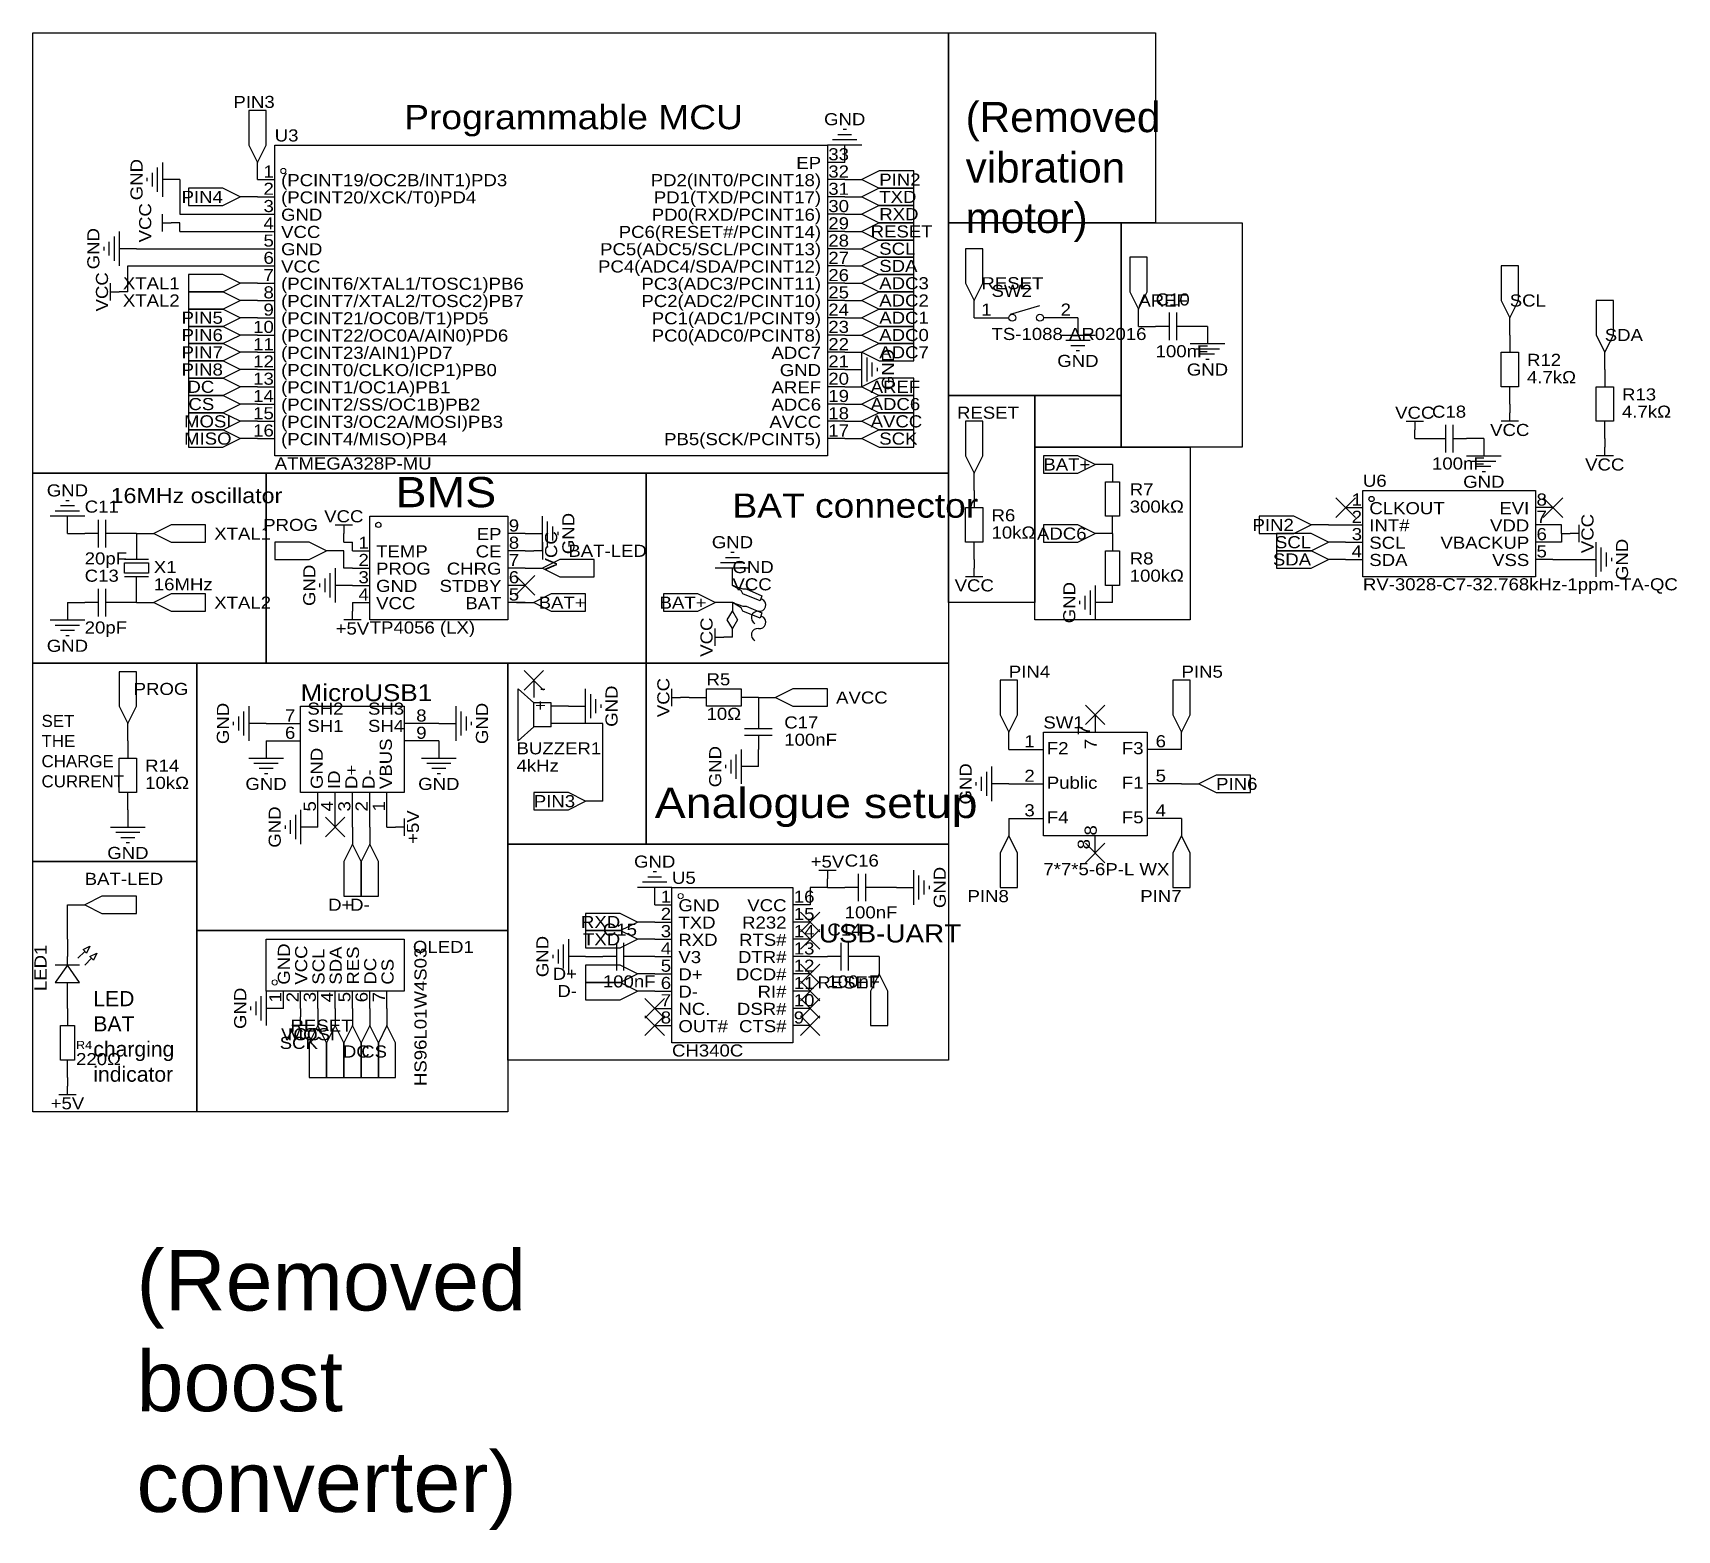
# Model space of a CAD drawing. Header units: millimetres. Extents: x 3 to 244, y -13 to 207.
import ezdxf
from ezdxf.enums import TextEntityAlignment as Align

# ---------------------------------------------------------------- set-up
doc = ezdxf.new("R2010")
doc.units = ezdxf.units.MM
doc.header["$MEASUREMENT"] = 0
doc.styles.get("Standard").update_dxf_attribs({"font": 'arial.ttf'})

msp = doc.modelspace()

# ---------------------------------------------------------------- texts
at = {"color": 1, "true_color": 0x000080, "width": 1.1}
for s, p in [('PIN3', (38.1, 196.85)), ('PIN4', (30.48, 182.88)), ('XTAL1', (24.13, 170.18)), ('RESET', (151.13, 170.18)), ('XTAL2', (24.13, 167.64)), ('PIN5', (30.48, 165.1)), ('PIN6', (30.48, 162.56)), ('PIN7', (30.48, 160.02)), ('PIN8', (30.48, 157.48)), ('DC', (29.21, 154.94)), ('CS', (29.21, 152.4)), ('MOSI', (31.75, 149.86)), ('MISO', (31.75, 147.32)), ('PROG', (44.45, 134.62)), ('PIN2', (187.96, 134.62)), ('ADC6', (157.48, 133.35)), ('SCL', (190.5, 132.08)), ('SDA', (190.5, 129.54)), ('BAT+', (83.82, 123.19)), ('BAT+', (101.6, 123.19)), ('PROG', (25.4, 110.49)), ('PIN8', (146.05, 80.01)), ('PIN7', (171.45, 80.01)), ('D+', (49.53, 78.74)), ('D-', (52.07, 78.74)), ('RXD', (88.9, 76.2)), ('TXD', (88.9, 73.66)), ('D+', (82.55, 68.58)), ('RESET', (127, 67.31)), ('D-', (82.55, 66.04)), ('MOSI', (46.99, 59.69)), ('RESET', (49.53, 60.96)), ('SCK', (44.45, 58.42)), ('DC', (52.07, 57.15)), ('CS', (54.61, 57.15))]:
    msp.add_text(s, height=1.778, dxfattribs=at).set_placement(p, align=Align.MIDDLE_RIGHT)
at = {"color": 1, "true_color": 0x000000, "width": 1.1}
for s, height, p in [('Programmable MCU', 3.556, (57.15, 191.77)), ('33', 1.778, (119.51, 187.73)), ('(PCINT19/OC2B/INT1)PD3', 1.778, (39.04, 183.92)), ('32', 1.778, (119.51, 185.19)), ('(PCINT20/XCK/T0)PD4', 1.778, (39.04, 181.38)), ('31', 1.778, (119.51, 182.65)), ('30', 1.778, (119.51, 180.11)), ('GND', 1.778, (39.04, 178.84)), ('29', 1.778, (119.51, 177.57)), ('VCC', 1.778, (39.04, 176.3)), ('28', 1.778, (119.51, 175.03)), ('GND', 1.778, (39.04, 173.76)), ('27', 1.778, (119.51, 172.49)), ('VCC', 1.778, (39.04, 171.22)), ('26', 1.778, (119.51, 169.95)), ('(PCINT6/XTAL1/TOSC1)PB6', 1.778, (39.04, 168.68)), ('25', 1.778, (119.51, 167.41)), ('(PCINT7/XTAL2/TOSC2)PB7', 1.778, (39.04, 166.14)), ('24', 1.778, (119.51, 164.87)), ('2', 1.78, (153.67, 164.87)), ('(PCINT21/OC0B/T1)PD5', 1.778, (39.04, 163.6)), ('23', 1.778, (119.51, 162.33)), ('(PCINT22/OC0A/AIN0)PD6', 1.778, (39.04, 161.06)), ('22', 1.778, (119.51, 159.79)), ('(PCINT23/AIN1)PD7', 1.778, (39.04, 158.52)), ('21', 1.778, (119.51, 157.25)), ('(PCINT0/CLKO/ICP1)PB0', 1.778, (39.04, 155.98)), ('(PCINT1/OC1A)PB1', 1.778, (39.04, 153.44)), ('20', 1.778, (119.51, 154.71)), ('(PCINT2/SS/OC1B)PB2', 1.778, (39.04, 150.9)), ('19', 1.778, (119.51, 152.17)), ('(PCINT3/OC2A/MOSI)PB3', 1.778, (39.04, 148.36)), ('18', 1.778, (119.51, 149.63)), ('(PCINT4/MISO)PB4', 1.778, (39.04, 145.82)), ('17', 1.778, (119.51, 147.09)), ('16MHz oscillator', 2.2225, (13.97, 137.16)), ('BAT connector', 3.556, (105.41, 134.62)), ('CLKOUT', 1.778, (199.06, 135.66)), ('8', 1.78, (223.65, 136.93)), ('9', 1.78, (72.52, 133.12)), ('INT#', 1.778, (199.06, 133.12)), ('7', 1.78, (223.65, 134.39)), ('6', 1.78, (223.65, 131.85)), ('TEMP', 1.778, (53.01, 129.31)), ('8', 1.78, (72.52, 130.58)), ('SCL', 1.778, (199.06, 130.58)), ('5', 1.78, (223.65, 129.31)), ('PROG', 1.778, (53.01, 126.77)), ('7', 1.78, (72.52, 128.04)), ('SDA', 1.778, (199.06, 128.04)), ('GND', 1.778, (53.01, 124.23)), ('6', 1.78, (72.52, 125.5)), ('VCC', 1.778, (53.01, 121.69)), ('5', 1.78, (72.52, 122.96)), ('SH2', 1.778, (42.9, 106.17)), ('8', 1.78, (58.91, 105.16)), ('SH1', 1.778, (42.9, 103.63)), ('9', 1.78, (58.91, 102.62)), ('F2', 1.778, (151.64, 100.35)), ('6', 1.78, (167.64, 101.37)), ('Public', 1.778, (151.64, 95.27)), ('5', 1.78, (167.64, 96.29)), ('Analogue setup', 4.445, (93.98, 90.17)), ('F4', 1.778, (151.64, 90.19)), ('4', 1.78, (167.64, 91.21)), ('16', 1.778, (114.43, 78.51)), ('GND', 1.778, (97.46, 77.24)), ('15', 1.778, (114.43, 75.97)), ('TXD', 1.778, (97.46, 74.7)), ('14', 1.778, (114.43, 73.43)), ('USB-UART', 2.667, (118.11, 72.39)), ('RXD', 1.778, (97.46, 72.16)), ('13', 1.778, (114.43, 70.89)), ('V3', 1.778, (97.46, 69.62)), ('12', 1.778, (114.43, 68.35)), ('D+', 1.778, (97.46, 67.08)), ('11', 1.778, (114.43, 65.81)), ('D-', 1.778, (97.46, 64.54)), ('10', 1.778, (114.43, 63.27)), ('NC.', 1.778, (97.46, 62)), ('9', 1.78, (114.43, 60.73)), ('OUT#', 1.778, (97.46, 59.46))]:
    msp.add_text(s, height=height, dxfattribs=at).set_placement(p, align=Align.BOTTOM_LEFT)
at = {"color": 1, "true_color": 0x000080, "width": 1.1}
for s, p in [('GND', (121.92, 194.31)), ('GND', (156.21, 158.75)), ('GND', (175.26, 157.48)), ('VCC', (205.74, 151.13)), ('VCC', (219.71, 148.59)), ('VCC', (233.68, 143.51)), ('GND', (7.62, 139.7)), ('GND', (215.9, 140.97)), ('VCC', (48.26, 135.89)), ('GND', (105.41, 132.08)), ('VCC', (140.97, 125.73)), ('+5V', (49.53, 119.38)), ('GND', (7.62, 116.84)), ('GND', (36.83, 96.52)), ('GND', (62.23, 96.52)), ('GND', (16.51, 86.36)), ('GND', (93.98, 85.09)), ('+5V', (119.38, 85.09)), ('VCC', (41.91, 59.69)), ('+5V', (7.62, 49.53))]:
    msp.add_text(s, height=1.778, dxfattribs=at).set_placement(p, align=Align.MIDDLE_CENTER)
for s, height, p in [('U3', 1.778, (38.1, 190.5)), ('SW2', 1.778, (143.51, 167.64)), ('C10', 1.778, (167.64, 166.37)), ('R12', 1.778, (222.25, 157.48)), ('R13', 1.778, (236.22, 152.4)), ('C18', 1.778, (208.28, 149.86)), ('BMS', 4.445, (55.88, 135.89)), ('U6', 1.778, (198.12, 139.7)), ('C11', 1.778, (10.16, 135.89)), ('R6', 1.778, (143.51, 134.62)), ('X1', 1.778, (20.32, 127)), ('C13', 1.778, (10.16, 125.73)), ('MicroUSB1', 2.489, (41.91, 107.95)), ('R5', 1.778, (101.6, 110.49)), ('C17', 1.778, (113.03, 104.14)), ('SW1', 1.778, (151.13, 104.14)), ('BUZZER1', 1.778, (73.66, 100.33)), ('R14', 1.778, (19.05, 97.79)), ('C16', 1.778, (121.92, 83.82)), ('U5', 1.778, (96.52, 81.28)), ('C15', 1.778, (86.36, 73.66)), ('C14', 1.778, (119.38, 73.66)), ('OLED1', 1.778, (58.42, 71.12)), ('R4', 1.2, (8.89, 57.15))]:
    msp.add_text(s, height=height, dxfattribs=at).set_placement(p, align=Align.BOTTOM_LEFT)
at = {"color": 1, "true_color": 0x000000, "width": 1.1}
for s, height, p in [('EP', 1.778, (118.44, 186.46)), ('1', 1.78, (37.97, 185.19)), ('PD2(INT0/PCINT18)', 1.778, (118.44, 183.92)), ('2', 1.78, (37.97, 182.65)), ('PD1(TXD/PCINT17)', 1.778, (118.44, 181.38)), ('3', 1.78, (37.97, 180.11)), ('4', 1.78, (37.97, 177.57)), ('PD0(RXD/PCINT16)', 1.778, (118.44, 178.84)), ('5', 1.78, (37.97, 175.03)), ('PC6(RESET#/PCINT14)', 1.778, (118.44, 176.3)), ('6', 1.78, (37.97, 172.49)), ('PC5(ADC5/SCL/PCINT13)', 1.778, (118.44, 173.76)), ('7', 1.78, (37.97, 169.95)), ('PC4(ADC4/SDA/PCINT12)', 1.778, (118.44, 171.22)), ('8', 1.78, (37.97, 167.41)), ('PC3(ADC3/PCINT11)', 1.778, (118.44, 168.68)), ('9', 1.78, (37.97, 164.87)), ('PC2(ADC2/PCINT10)', 1.778, (118.44, 166.14)), ('1', 1.78, (143.51, 164.87)), ('10', 1.778, (37.97, 162.33)), ('PC1(ADC1/PCINT9)', 1.778, (118.44, 163.6)), ('11', 1.778, (37.97, 159.79)), ('PC0(ADC0/PCINT8)', 1.778, (118.44, 161.06)), ('12', 1.778, (37.97, 157.25)), ('ADC7', 1.778, (118.44, 158.52)), ('GND', 1.778, (118.44, 155.98)), ('13', 1.778, (37.97, 154.71)), ('AREF', 1.778, (118.44, 153.44)), ('14', 1.778, (37.97, 152.17)), ('ADC6', 1.778, (118.44, 150.9)), ('15', 1.778, (37.97, 149.63)), ('AVCC', 1.778, (118.44, 148.36)), ('16', 1.778, (37.97, 147.09)), ('PB5(SCK/PCINT5)', 1.778, (118.44, 145.82)), ('1', 1.78, (197.99, 136.93)), ('EVI', 1.778, (222.58, 135.66)), ('2', 1.78, (197.99, 134.39)), ('VDD', 1.778, (222.58, 133.12)), ('EP', 1.778, (71.45, 131.85)), ('3', 1.78, (197.99, 131.85)), ('1', 1.78, (51.94, 130.58)), ('CE', 1.778, (71.45, 129.31)), ('4', 1.78, (197.99, 129.31)), ('VBACKUP', 1.778, (222.58, 130.58)), ('2', 1.78, (51.94, 128.04)), ('CHRG', 1.778, (71.45, 126.77)), ('VSS', 1.778, (222.58, 128.04)), ('3', 1.78, (51.94, 125.5)), ('STDBY', 1.778, (71.45, 124.23)), ('4', 1.78, (51.94, 122.96)), ('BAT', 1.778, (71.45, 121.69)), ('-', 1.78, (77.98, 109.2)), ('7', 1.78, (41.13, 105.16)), ('SH3', 1.778, (57.13, 106.17)), ('+', 1.78, (77.98, 106.66)), ('6', 1.78, (41.13, 102.62)), ('SH4', 1.778, (57.13, 103.63)), ('1', 1.78, (149.86, 101.37)), ('F3', 1.778, (165.86, 100.35)), ('2', 1.78, (149.86, 96.29)), ('F1', 1.778, (165.86, 95.27)), ('3', 1.78, (149.86, 91.21)), ('F5', 1.778, (165.86, 90.19)), ('1', 1.78, (96.39, 78.51)), ('2', 1.78, (96.39, 75.97)), ('VCC', 1.778, (113.36, 77.24)), ('3', 1.78, (96.39, 73.43)), ('R232', 1.778, (113.36, 74.7)), ('4', 1.78, (96.39, 70.89)), ('RTS#', 1.778, (113.36, 72.16)), ('5', 1.78, (96.39, 68.35)), ('DTR#', 1.778, (113.36, 69.62)), ('6', 1.78, (96.39, 65.81)), ('DCD#', 1.778, (113.36, 67.08)), ('7', 1.78, (96.39, 63.27)), ('RI#', 1.778, (113.36, 64.54)), ('8', 1.78, (96.39, 60.73)), ('DSR#', 1.778, (113.36, 62)), ('CTS#', 1.778, (113.36, 59.46))]:
    msp.add_text(s, height=height, dxfattribs=at).set_placement(p, align=Align.BOTTOM_RIGHT)
at = {"color": 1, "true_color": 0x000080, "width": 1.1}
for s, p in [('GND', (17.78, 185.42)), ('VCC', (19.05, 179.07)), ('GND', (11.43, 175.26)), ('VCC', (12.7, 168.91)), ('GND', (128.27, 157.48)), ('GND', (81.28, 133.35)), ('VCC', (231.14, 133.35)), ('VCC', (78.74, 130.81)), ('GND', (236.22, 129.54)), ('GND', (43.18, 125.73)), ('GND', (154.94, 123.19)), ('VCC', (101.6, 118.11)), ('VCC', (95.25, 109.22)), ('GND', (87.63, 107.95)), ('GND', (30.48, 105.41)), ('GND', (68.58, 105.41)), ('GND', (102.87, 99.06)), ('GND', (139.7, 96.52)), ('GND', (38.1, 90.17)), ('+5V', (58.42, 90.17)), ('GND', (135.89, 81.28)), ('GND', (77.47, 71.12)), ('GND', (33.02, 63.5))]:
    msp.add_text(s, height=1.778, rotation=90, dxfattribs=at).set_placement(p, align=Align.MIDDLE_CENTER)
for s, p in [('PIN2', (127, 185.42)), ('TXD', (127, 182.88)), ('RXD', (127, 180.34)), ('RESET', (125.73, 177.8)), ('SCL', (127, 175.26)), ('SDA', (127, 172.72)), ('ADC3', (127, 170.18)), ('ADC2', (127, 167.64)), ('AREF', (165.1, 167.64)), ('SCL', (219.71, 167.64)), ('ADC1', (127, 165.1)), ('ADC0', (127, 162.56)), ('SDA', (233.68, 162.56)), ('ADC7', (127, 160.02)), ('AREF', (125.73, 154.94)), ('ADC6', (125.73, 152.4)), ('AVCC', (125.73, 149.86)), ('RESET', (138.43, 151.13)), ('SCK', (127, 147.32)), ('BAT+', (151.13, 143.51)), ('XTAL1', (29.21, 133.35)), ('BAT-LED', (81.28, 130.81)), ('XTAL2', (29.21, 123.19)), ('PIN4', (146.05, 113.03)), ('PIN5', (171.45, 113.03)), ('AVCC', (120.65, 109.22)), ('PIN6', (176.53, 96.52)), ('PIN3', (76.2, 93.98)), ('BAT-LED', (10.16, 82.55))]:
    msp.add_text(s, height=1.778, dxfattribs=at).set_placement(p, align=Align.MIDDLE_LEFT)
at = {"color": 1, "true_color": 0x0000ff, "width": 1.1}
for s, p in [('TS-1088-AR02016', (143.51, 161.29)), ('100nF', (167.64, 158.75)), ('4.7kΩ', (222.25, 154.94)), ('4.7kΩ', (236.22, 149.86)), ('ATMEGA328P-MU', (38.1, 142.24)), ('100nF', (208.28, 142.24)), ('R7', (163.83, 138.43)), ('300kΩ', (163.83, 135.89)), ('10kΩ', (143.51, 132.08)), ('20pF', (10.16, 128.27)), ('R8', (163.83, 128.27)), ('GND', (105.41, 127)), ('16MHz', (20.32, 124.46)), ('VCC', (105.41, 124.46)), ('100kΩ', (163.83, 125.73)), ('RV-3028-C7-32.768kHz-1ppm-TA-QC', (198.12, 124.46)), ('20pF', (10.16, 118.11)), ('TP4056 (LX)', (52.07, 118.11)), ('10Ω', (101.6, 105.41)), ('100nF', (113.03, 101.6)), ('4kHz', (73.66, 97.79)), ('10kΩ', (19.05, 95.25)), ('7*7*5-6P-L WX', (151.13, 82.55)), ('100nF', (121.92, 76.2)), ('100nF', (86.36, 66.04)), ('100nF', (119.38, 66.04)), ('CH340C', (96.52, 55.88)), ('220Ω', (8.89, 54.61))]:
    msp.add_text(s, height=1.778, dxfattribs=at).set_placement(p, align=Align.BOTTOM_LEFT)
at = {"color": 1, "true_color": 0x000000, "width": 1.1}
for s, height, p in [('7', 1.78, (158.5, 103.65)), ('GND', 1.778, (45.7, 95.76)), ('VBUS', 1.778, (55.86, 95.76)), ('D+', 1.778, (50.78, 95.76)), ('ID', 1.778, (48.24, 95.76)), ('D-', 1.778, (53.32, 95.76)), ('8', 1.78, (159.51, 88.92)), ('GND', 1.778, (40.87, 66.98)), ('VCC', 1.778, (43.41, 66.98)), ('SDA', 1.778, (48.49, 66.98)), ('SCL', 1.778, (45.95, 66.98)), ('RES', 1.778, (51.03, 66.98)), ('DC', 1.778, (53.57, 66.98)), ('CS', 1.778, (56.11, 66.98))]:
    msp.add_text(s, height=height, rotation=90, dxfattribs=at).set_placement(p, align=Align.BOTTOM_LEFT)
for s, p in [('7', (159.51, 103.15)), ('5', (44.68, 93.98)), ('4', (47.22, 93.98)), ('3', (49.76, 93.98)), ('2', (52.3, 93.98)), ('1', (54.84, 93.98)), ('8', (158.5, 88.41)), ('1', (39.6, 65.91)), ('2', (42.14, 65.91)), ('3', (44.68, 65.91)), ('4', (47.22, 65.91)), ('5', (49.76, 65.91)), ('6', (52.3, 65.91)), ('7', (54.84, 65.91))]:
    msp.add_text(s, height=1.78, rotation=90, dxfattribs=at).set_placement(p, align=Align.BOTTOM_RIGHT)
at = {"color": 1, "true_color": 0x000080, "width": 1.1}
msp.add_text('LED1', height=1.778, rotation=90, dxfattribs=at).set_placement((5.08, 66.04), align=Align.BOTTOM_LEFT)
at = {"color": 1, "true_color": 0x0000ff, "width": 1.1}
msp.add_text('HS96L01W4S03', height=1.778, rotation=90, dxfattribs=at).set_placement((60.96, 52.07), align=Align.BOTTOM_LEFT)
at = {"width": 1.1, "attachment_point": 1}
for s, insert, char_height in [('(Removed\\Pvibration\\Pmotor)', (139.7, 196.85), 4.445), ('SET THE\\PCHARGE\\PCURRENT', (3.81, 106.68), 1.778), ('LED BAT\\Pcharging\\Pindicator', (11.43, 66.04), 2.222), ('(Removed boost \\Pconverter)', (17.78, 27.94), 8.89)]:
    msp.add_mtext(s, dxfattribs=dict(at, insert=insert, char_height=char_height))

# ---------------------------------------------------------------- linework, layer by layer
at = {"color": 1, "true_color": 0x000000}
for points in [[(2.54, 207.01), (137.16, 207.01), (137.16, 142.24), (2.54, 142.24)], [(137.16, 207.01), (167.64, 207.01), (167.64, 179.07), (137.16, 179.07)], [(137.16, 179.07), (162.56, 179.07), (162.56, 153.67), (137.16, 153.67)], [(162.56, 179.07), (180.34, 179.07), (180.34, 146.05), (162.56, 146.05)], [(137.16, 153.67), (149.86, 153.67), (149.86, 123.19), (137.16, 123.19)], [(149.86, 153.67), (162.56, 153.67), (162.56, 146.05), (149.86, 146.05)], [(149.86, 146.05), (172.72, 146.05), (172.72, 120.65), (149.86, 120.65)], [(2.54, 142.24), (36.83, 142.24), (36.83, 114.3), (2.54, 114.3)], [(36.83, 142.24), (92.71, 142.24), (92.71, 114.3), (36.83, 114.3)], [(92.71, 142.24), (137.16, 142.24), (137.16, 114.3), (92.71, 114.3)], [(105.41, 121.92), (106.17, 120.65), (105.41, 119.38), (104.65, 120.65)], [(2.54, 114.3), (26.67, 114.3), (26.67, 85.09), (2.54, 85.09)], [(26.67, 114.3), (72.39, 114.3), (72.39, 74.93), (26.67, 74.93)], [(72.39, 114.3), (92.71, 114.3), (92.71, 87.63), (72.39, 87.63)], [(92.71, 114.3), (137.16, 114.3), (137.16, 87.63), (92.71, 87.63)], [(72.39, 87.63), (137.16, 87.63), (137.16, 55.88), (72.39, 55.88)], [(2.54, 85.09), (26.67, 85.09), (26.67, 48.26), (2.54, 48.26)], [(26.67, 74.93), (72.39, 74.93), (72.39, 48.26), (26.67, 48.26)]]:
    msp.add_lwpolyline(points, close=True, dxfattribs=at)
at = {"color": 1, "true_color": 0xa00000}
for points in [[(35.56, 187.96), (36.83, 190.5), (36.83, 195.58), (34.29, 195.58), (34.29, 190.5)], [(38.1, 190.5), (119.38, 190.5), (119.38, 144.78), (38.1, 144.78)], [(124.46, 185.42), (127, 184.15), (132.08, 184.15), (132.08, 186.69), (127, 186.69)], [(33.02, 182.88), (30.48, 184.15), (25.4, 184.15), (25.4, 181.61), (30.48, 181.61)], [(124.46, 182.88), (127, 181.61), (132.08, 181.61), (132.08, 184.15), (127, 184.15)], [(124.46, 180.34), (127, 179.07), (132.08, 179.07), (132.08, 181.61), (127, 181.61)], [(124.46, 177.8), (127, 176.53), (132.08, 176.53), (132.08, 179.07), (127, 179.07)], [(124.46, 175.26), (127, 173.99), (132.08, 173.99), (132.08, 176.53), (127, 176.53)], [(140.97, 167.64), (142.24, 170.18), (142.24, 175.26), (139.7, 175.26), (139.7, 170.18)], [(124.46, 172.72), (127, 171.45), (132.08, 171.45), (132.08, 173.99), (127, 173.99)], [(165.1, 166.37), (166.37, 168.91), (166.37, 173.99), (163.83, 173.99), (163.83, 168.91)], [(219.71, 165.1), (220.98, 167.64), (220.98, 172.72), (218.44, 172.72), (218.44, 167.64)], [(33.02, 170.18), (30.48, 171.45), (25.4, 171.45), (25.4, 168.91), (30.48, 168.91)], [(124.46, 170.18), (127, 168.91), (132.08, 168.91), (132.08, 171.45), (127, 171.45)], [(33.02, 167.64), (30.48, 168.91), (25.4, 168.91), (25.4, 166.37), (30.48, 166.37)], [(124.46, 167.64), (127, 166.37), (132.08, 166.37), (132.08, 168.91), (127, 168.91)], [(233.68, 160.02), (234.95, 162.56), (234.95, 167.64), (232.41, 167.64), (232.41, 162.56)], [(33.02, 165.1), (30.48, 166.37), (25.4, 166.37), (25.4, 163.83), (30.48, 163.83)], [(124.46, 165.1), (127, 163.83), (132.08, 163.83), (132.08, 166.37), (127, 166.37)], [(33.02, 162.56), (30.48, 163.83), (25.4, 163.83), (25.4, 161.29), (30.48, 161.29)], [(124.46, 162.56), (127, 161.29), (132.08, 161.29), (132.08, 163.83), (127, 163.83)], [(33.02, 160.02), (30.48, 161.29), (25.4, 161.29), (25.4, 158.75), (30.48, 158.75)], [(124.46, 160.02), (127, 158.75), (132.08, 158.75), (132.08, 161.29), (127, 161.29)], [(218.44, 154.94), (218.44, 160.02), (220.98, 160.02), (220.98, 154.94)], [(33.02, 157.48), (30.48, 158.75), (25.4, 158.75), (25.4, 156.21), (30.48, 156.21)], [(33.02, 154.94), (30.48, 156.21), (25.4, 156.21), (25.4, 153.67), (30.48, 153.67)], [(124.46, 154.94), (127, 153.67), (132.08, 153.67), (132.08, 156.21), (127, 156.21)], [(232.41, 149.86), (232.41, 154.94), (234.95, 154.94), (234.95, 149.86)], [(33.02, 152.4), (30.48, 153.67), (25.4, 153.67), (25.4, 151.13), (30.48, 151.13)], [(124.46, 152.4), (127, 151.13), (132.08, 151.13), (132.08, 153.67), (127, 153.67)], [(33.02, 149.86), (30.48, 151.13), (25.4, 151.13), (25.4, 148.59), (30.48, 148.59)], [(124.46, 149.86), (127, 148.59), (132.08, 148.59), (132.08, 151.13), (127, 151.13)], [(33.02, 147.32), (30.48, 148.59), (25.4, 148.59), (25.4, 146.05), (30.48, 146.05)], [(124.46, 147.32), (127, 146.05), (132.08, 146.05), (132.08, 148.59), (127, 148.59)], [(140.97, 142.24), (142.24, 144.78), (142.24, 149.86), (139.7, 149.86), (139.7, 144.78)], [(158.75, 143.51), (156.21, 144.78), (151.13, 144.78), (151.13, 142.24), (156.21, 142.24)], [(160.27, 135.89), (160.27, 140.97), (162.31, 140.97), (162.31, 135.89)], [(198.12, 139.7), (223.52, 139.7), (223.52, 127), (198.12, 127)], [(52.07, 135.89), (72.39, 135.89), (72.39, 120.65), (52.07, 120.65)], [(139.7, 132.08), (139.7, 137.16), (142.24, 137.16), (142.24, 132.08)], [(190.5, 134.62), (187.96, 135.89), (182.88, 135.89), (182.88, 133.35), (187.96, 133.35)], [(20.32, 133.35), (22.86, 132.08), (27.94, 132.08), (27.94, 134.62), (22.86, 134.62)], [(158.75, 133.35), (156.21, 134.62), (151.13, 134.62), (151.13, 132.08), (156.21, 132.08)], [(193.04, 132.08), (190.5, 133.35), (185.42, 133.35), (185.42, 130.81), (190.5, 130.81)], [(45.72, 130.81), (43.18, 132.08), (38.1, 132.08), (38.1, 129.54), (43.18, 129.54)], [(160.27, 125.73), (160.27, 130.81), (162.31, 130.81), (162.31, 125.73)], [(193.04, 129.54), (190.5, 130.81), (185.42, 130.81), (185.42, 128.27), (190.5, 128.27)], [(16, 129.03), (19.56, 129.03), (19.56, 127.51), (16, 127.51)], [(77.47, 128.27), (80.01, 127), (85.09, 127), (85.09, 129.54), (80.01, 129.54)], [(105.41, 125.73), (106.93, 125.22), (107.44, 125.22), (109.73, 124.21), (109.47, 123.44), (106.93, 124.46), (106.68, 124.97)], [(20.32, 123.19), (22.86, 121.92), (27.94, 121.92), (27.94, 124.46), (22.86, 124.46)], [(76.2, 123.19), (78.74, 121.92), (83.82, 121.92), (83.82, 124.46), (78.74, 124.46)], [(102.87, 123.19), (100.33, 124.46), (95.25, 124.46), (95.25, 121.92), (100.33, 121.92)], [(105.41, 123.19), (106.93, 122.68), (107.44, 122.68), (109.73, 121.67), (109.47, 120.9), (106.93, 121.92), (106.68, 122.43)], [(16.51, 105.41), (17.78, 107.95), (17.78, 113.03), (15.24, 113.03), (15.24, 107.95)], [(146.05, 104.14), (147.32, 106.68), (147.32, 111.76), (144.78, 111.76), (144.78, 106.68)], [(171.45, 104.14), (172.72, 106.68), (172.72, 111.76), (170.18, 111.76), (170.18, 106.68)], [(101.6, 110.49), (106.68, 110.49), (106.68, 107.95), (101.6, 107.95)], [(111.76, 109.22), (114.3, 107.95), (119.38, 107.95), (119.38, 110.49), (114.3, 110.49)], [(41.91, 95.25), (41.91, 107.95), (57.15, 107.95), (57.15, 95.25)], [(151.13, 104.14), (166.37, 104.14), (166.37, 88.9), (151.13, 88.9)], [(15.24, 95.25), (15.24, 100.33), (17.78, 100.33), (17.78, 95.25)], [(173.99, 96.52), (176.53, 95.25), (181.61, 95.25), (181.61, 97.79), (176.53, 97.79)], [(83.82, 93.98), (81.28, 95.25), (76.2, 95.25), (76.2, 92.71), (81.28, 92.71)], [(49.53, 87.63), (48.26, 85.09), (48.26, 80.01), (50.8, 80.01), (50.8, 85.09)], [(52.07, 87.63), (50.8, 85.09), (50.8, 80.01), (53.34, 80.01), (53.34, 85.09)], [(146.05, 88.9), (144.78, 86.36), (144.78, 81.28), (147.32, 81.28), (147.32, 86.36)], [(171.45, 88.9), (170.18, 86.36), (170.18, 81.28), (172.72, 81.28), (172.72, 86.36)], [(10.16, 78.74), (12.7, 77.47), (17.78, 77.47), (17.78, 80.01), (12.7, 80.01)], [(96.52, 81.28), (114.3, 81.28), (114.3, 58.42), (96.52, 58.42)], [(91.44, 76.2), (88.9, 77.47), (83.82, 77.47), (83.82, 74.93), (88.9, 74.93)], [(10.92, 72.64), (10.41, 71.63), (9.91, 72.14)], [(36.83, 66.04), (36.83, 73.66), (57.15, 73.66), (57.15, 66.04)], [(91.44, 73.66), (88.9, 74.93), (83.82, 74.93), (83.82, 72.39), (88.9, 72.39)], [(11.94, 71.63), (11.43, 70.61), (10.92, 71.12)], [(9.4, 67.31), (7.62, 69.85), (5.84, 67.31)], [(91.44, 68.58), (88.9, 69.85), (83.82, 69.85), (83.82, 67.31), (88.9, 67.31)], [(127, 68.58), (125.73, 66.04), (125.73, 60.96), (128.27, 60.96), (128.27, 66.04)], [(91.44, 66.04), (88.9, 67.31), (83.82, 67.31), (83.82, 64.77), (88.9, 64.77)], [(6.6, 55.88), (6.6, 60.96), (8.64, 60.96), (8.64, 55.88)], [(44.45, 60.96), (43.18, 58.42), (43.18, 53.34), (45.72, 53.34), (45.72, 58.42)], [(46.99, 60.96), (45.72, 58.42), (45.72, 53.34), (48.26, 53.34), (48.26, 58.42)], [(49.53, 60.96), (48.26, 58.42), (48.26, 53.34), (50.8, 53.34), (50.8, 58.42)], [(52.07, 60.96), (50.8, 58.42), (50.8, 53.34), (53.34, 53.34), (53.34, 58.42)], [(54.61, 60.96), (53.34, 58.42), (53.34, 53.34), (55.88, 53.34), (55.88, 58.42)]]:
    msp.add_lwpolyline(points, close=True, dxfattribs=at)
for points in [[(123.7, 191.26), (120.14, 191.26)], [(122.94, 192.02), (120.9, 192.02)], [(122.17, 192.79), (121.67, 192.79)], [(124.46, 190.5), (119.38, 190.5)], [(20.07, 186.44), (20.07, 184.4)], [(20.83, 187.2), (20.83, 183.64)], [(21.59, 187.96), (21.59, 182.88)], [(19.3, 185.67), (19.3, 185.17)], [(21.59, 177.8), (21.59, 180.34)], [(21.59, 179.07), (22.86, 179.07)], [(14.48, 177.04), (14.48, 173.48)], [(15.24, 177.8), (15.24, 172.72)], [(12.95, 175.51), (12.95, 175.01)], [(13.72, 176.28), (13.72, 174.24)], [(13.97, 167.64), (13.97, 170.18)], [(13.97, 168.91), (15.24, 168.91)], [(146.3, 165.61), (150.62, 166.88)], [(143.51, 165.1), (146.05, 165.1)], [(153.67, 165.1), (151.13, 165.1)], [(169.67, 161.8), (169.67, 165.86)], [(170.69, 165.86), (170.69, 161.8)], [(153.67, 162.56), (158.75, 162.56)], [(169.67, 163.83), (167.64, 163.83)], [(172.72, 163.83), (170.69, 163.83)], [(124.46, 154.94), (124.46, 160.02)], [(154.43, 161.8), (157.99, 161.8)], [(155.19, 161.04), (157.23, 161.04)], [(155.96, 160.27), (156.46, 160.27)], [(172.72, 161.29), (177.8, 161.29)], [(173.48, 160.53), (177.04, 160.53)], [(174.24, 159.77), (176.28, 159.77)], [(125.22, 155.7), (125.22, 159.26)], [(125.98, 156.46), (125.98, 158.5)], [(126.75, 157.23), (126.75, 157.73)], [(175.01, 159), (175.51, 159)], [(219.71, 149.86), (219.71, 151.13)], [(204.47, 149.86), (207.01, 149.86)], [(205.74, 149.86), (205.74, 148.59)], [(210.31, 145.29), (210.31, 149.35)], [(211.33, 149.35), (211.33, 145.29)], [(220.98, 149.86), (218.44, 149.86)], [(208.28, 147.32), (210.31, 147.32)], [(211.33, 147.32), (213.36, 147.32)], [(233.68, 144.78), (233.68, 146.05)], [(213.36, 144.78), (218.44, 144.78)], [(214.12, 144.02), (217.68, 144.02)], [(214.88, 143.26), (216.92, 143.26)], [(234.95, 144.78), (232.41, 144.78)], [(215.65, 142.49), (216.15, 142.49)], [(7.87, 138.18), (7.37, 138.18)], [(10.16, 135.89), (5.08, 135.89)], [(9.4, 136.65), (5.84, 136.65)], [(8.64, 137.41), (6.6, 137.41)], [(77.47, 130.81), (77.47, 135.89)], [(12.19, 133.35), (10.16, 133.35)], [(12.19, 131.32), (12.19, 135.38)], [(13.21, 135.38), (13.21, 131.32)], [(15.24, 133.35), (13.21, 133.35)], [(46.99, 134.62), (49.53, 134.62)], [(48.26, 134.62), (48.26, 133.35)], [(78.23, 131.57), (78.23, 135.13)], [(78.99, 132.33), (78.99, 134.37)], [(79.76, 133.1), (79.76, 133.6)], [(229.87, 133.35), (228.6, 133.35)], [(229.87, 134.62), (229.87, 132.08)], [(77.47, 130.81), (76.2, 130.81)], [(77.47, 132.08), (77.47, 129.54)], [(232.41, 127), (232.41, 132.08)], [(233.17, 127.76), (233.17, 131.32)], [(19.56, 129.54), (16, 129.54)], [(19.56, 127.51), (16, 127.51), (16, 129.03), (19.56, 129.03)], [(18.8, 129.54), (16.76, 129.54)], [(19.56, 129.03), (19.56, 127.51)], [(46.99, 128.27), (46.99, 123.19)], [(107.95, 128.27), (102.87, 128.27)], [(107.19, 129.03), (103.63, 129.03)], [(106.43, 129.79), (104.39, 129.79)], [(105.66, 130.56), (105.16, 130.56)], [(140.97, 127), (140.97, 128.27)], [(233.93, 128.52), (233.93, 130.56)], [(234.7, 129.29), (234.7, 129.79)], [(19.56, 127), (16, 127)], [(18.8, 127), (16.76, 127)], [(44.7, 125.98), (44.7, 125.48)], [(45.47, 126.75), (45.47, 124.71)], [(46.23, 127.51), (46.23, 123.95)], [(142.24, 127), (139.7, 127)], [(158.75, 125.73), (158.75, 120.65)], [(12.19, 121.16), (12.19, 125.22)], [(13.21, 125.22), (13.21, 121.16)], [(156.46, 123.44), (156.46, 122.94)], [(157.23, 124.21), (157.23, 122.17)], [(157.99, 124.97), (157.99, 121.41)], [(12.19, 123.19), (10.16, 123.19)], [(15.24, 123.19), (13.21, 123.19)], [(49.53, 120.65), (49.53, 121.92)], [(5.08, 120.65), (10.16, 120.65)], [(5.84, 119.89), (9.4, 119.89)], [(6.6, 119.13), (8.64, 119.13)], [(50.8, 120.65), (48.26, 120.65)], [(102.87, 116.84), (102.87, 119.38)], [(7.37, 118.36), (7.87, 118.36)], [(102.87, 118.11), (104.14, 118.11)], [(73.91, 102.87), (73.91, 110.49)], [(76.2, 108.46), (73.91, 110.49)], [(83.82, 105.41), (83.82, 110.49)], [(84.58, 106.17), (84.58, 109.73)], [(85.34, 106.93), (85.34, 108.97)], [(96.52, 107.95), (96.52, 110.49)], [(96.52, 109.22), (97.79, 109.22)], [(32.77, 106.43), (32.77, 104.39)], [(33.53, 107.19), (33.53, 103.63)], [(34.29, 107.95), (34.29, 102.87)], [(64.77, 102.87), (64.77, 107.95)], [(65.53, 103.63), (65.53, 107.19)], [(66.29, 104.39), (66.29, 106.43)], [(78.74, 108.46), (76.2, 108.46)], [(76.2, 104.9), (76.2, 108.46)], [(78.74, 104.9), (78.74, 108.46)], [(86.11, 107.7), (86.11, 108.2)], [(109.22, 106.68), (109.22, 104.65)], [(32, 105.66), (32, 105.16)], [(67.06, 105.16), (67.06, 105.66)], [(73.91, 102.87), (76.2, 104.9)], [(78.74, 104.9), (76.2, 104.9)], [(107.19, 104.65), (111.25, 104.65)], [(106.68, 101.6), (106.68, 96.52)], [(111.25, 103.63), (107.19, 103.63)], [(109.22, 103.63), (109.22, 101.6)], [(34.29, 100.33), (39.37, 100.33)], [(35.05, 99.57), (38.61, 99.57)], [(59.69, 100.33), (64.77, 100.33)], [(60.45, 99.57), (64.01, 99.57)], [(104.39, 99.31), (104.39, 98.81)], [(105.16, 100.08), (105.16, 98.04)], [(105.92, 100.84), (105.92, 97.28)], [(35.81, 98.81), (37.85, 98.81)], [(36.58, 98.04), (37.08, 98.04)], [(61.21, 98.81), (63.25, 98.81)], [(61.98, 98.04), (62.48, 98.04)], [(141.22, 96.77), (141.22, 96.27)], [(141.99, 97.54), (141.99, 95.5)], [(142.75, 98.3), (142.75, 94.74)], [(143.51, 99.06), (143.51, 93.98)], [(41.15, 91.95), (41.15, 88.39)], [(41.91, 92.71), (41.91, 87.63)], [(13.97, 90.17), (19.05, 90.17)], [(39.62, 90.42), (39.62, 89.92)], [(40.39, 91.19), (40.39, 89.15)], [(57.15, 90.17), (55.88, 90.17)], [(57.15, 91.44), (57.15, 88.9)], [(14.73, 89.41), (18.29, 89.41)], [(15.49, 88.65), (17.53, 88.65)], [(16.26, 87.88), (16.76, 87.88)], [(95, 82.8), (92.96, 82.8)], [(94.23, 83.57), (93.73, 83.57)], [(118.11, 83.82), (120.65, 83.82)], [(119.38, 83.82), (119.38, 82.55)], [(123.95, 79.25), (123.95, 83.31)], [(124.97, 83.31), (124.97, 79.25)], [(132.08, 78.74), (132.08, 83.82)], [(132.84, 79.5), (132.84, 83.06)], [(133.6, 80.26), (133.6, 82.3)], [(96.52, 81.28), (91.44, 81.28)], [(95.76, 82.04), (92.2, 82.04)], [(123.95, 81.28), (121.92, 81.28)], [(127, 81.28), (124.97, 81.28)], [(134.37, 81.03), (134.37, 81.53)], [(80.52, 72.9), (80.52, 69.34)], [(81.28, 73.66), (81.28, 68.58)], [(88.39, 69.09), (88.39, 73.15)], [(89.41, 73.15), (89.41, 69.09)], [(121.41, 69.09), (121.41, 73.15)], [(122.43, 73.15), (122.43, 69.09)], [(7.62, 69.85), (7.62, 71.12)], [(9.14, 70.87), (10.16, 71.88)], [(10.16, 69.85), (11.18, 70.87)], [(78.99, 71.37), (78.99, 70.87)], [(79.76, 72.14), (79.76, 70.1)], [(88.39, 71.12), (86.36, 71.12)], [(91.44, 71.12), (89.41, 71.12)], [(121.41, 71.12), (119.38, 71.12)], [(124.46, 71.12), (122.43, 71.12)], [(9.4, 69.85), (5.84, 69.85)], [(7.62, 66.04), (7.62, 67.31)], [(36.83, 66.04), (36.83, 60.96)], [(34.54, 63.75), (34.54, 63.25)], [(35.31, 64.52), (35.31, 62.48)], [(36.07, 65.28), (36.07, 61.72)], [(43.18, 60.96), (40.64, 60.96)], [(41.91, 60.96), (41.91, 62.23)], [(8.89, 50.8), (6.35, 50.8)], [(7.62, 50.8), (7.62, 52.07)]]:
    msp.add_lwpolyline(points, dxfattribs=at)
at = {"color": 1, "true_color": 0x880000}
for points in [[(121.92, 187.96), (121.92, 190.5)], [(35.56, 185.42), (35.56, 187.96)], [(121.92, 187.96), (119.38, 187.96)], [(24.13, 185.42), (21.59, 185.42)], [(35.56, 185.42), (38.1, 185.42)], [(121.92, 185.42), (119.38, 185.42)], [(121.92, 185.42), (124.46, 185.42)], [(35.56, 182.88), (33.02, 182.88)], [(35.56, 182.88), (38.1, 182.88)], [(121.92, 182.88), (119.38, 182.88)], [(121.92, 182.88), (124.46, 182.88)], [(24.13, 179.07), (22.86, 179.07)], [(35.56, 180.34), (38.1, 180.34)], [(121.92, 180.34), (119.38, 180.34)], [(121.92, 180.34), (124.46, 180.34)], [(35.56, 177.8), (38.1, 177.8)], [(121.92, 177.8), (119.38, 177.8)], [(121.92, 177.8), (124.46, 177.8)], [(17.78, 175.26), (15.24, 175.26)], [(35.56, 175.26), (38.1, 175.26)], [(121.92, 175.26), (119.38, 175.26)], [(121.92, 175.26), (124.46, 175.26)], [(35.56, 172.72), (38.1, 172.72)], [(121.92, 172.72), (119.38, 172.72)], [(121.92, 172.72), (124.46, 172.72)], [(35.56, 170.18), (33.02, 170.18)], [(35.56, 170.18), (38.1, 170.18)], [(121.92, 170.18), (119.38, 170.18)], [(121.92, 170.18), (124.46, 170.18)], [(16.51, 168.91), (15.24, 168.91)], [(35.56, 167.64), (33.02, 167.64)], [(35.56, 167.64), (38.1, 167.64)], [(121.92, 167.64), (119.38, 167.64)], [(121.92, 167.64), (124.46, 167.64)], [(140.97, 165.1), (140.97, 167.64)], [(35.56, 165.1), (33.02, 165.1)], [(35.56, 165.1), (38.1, 165.1)], [(121.92, 165.1), (119.38, 165.1)], [(121.92, 165.1), (124.46, 165.1)], [(140.97, 165.1), (143.51, 165.1)], [(156.21, 165.1), (153.67, 165.1)], [(156.21, 165.1), (156.21, 162.56)], [(165.1, 163.83), (165.1, 166.37)], [(219.71, 162.56), (219.71, 165.1)], [(35.56, 162.56), (33.02, 162.56)], [(35.56, 162.56), (38.1, 162.56)], [(121.92, 162.56), (119.38, 162.56)], [(121.92, 162.56), (124.46, 162.56)], [(165.1, 163.83), (167.64, 163.83)], [(175.26, 163.83), (172.72, 163.83)], [(175.26, 163.83), (175.26, 161.29)], [(219.71, 162.56), (219.71, 160.02)], [(35.56, 160.02), (33.02, 160.02)], [(35.56, 160.02), (38.1, 160.02)], [(121.92, 160.02), (119.38, 160.02)], [(121.92, 160.02), (124.46, 160.02)], [(233.68, 157.48), (233.68, 160.02)], [(35.56, 157.48), (33.02, 157.48)], [(35.56, 157.48), (38.1, 157.48)], [(121.92, 157.48), (119.38, 157.48)], [(121.92, 157.48), (124.46, 157.48)], [(233.68, 157.48), (233.68, 154.94)], [(35.56, 154.94), (33.02, 154.94)], [(35.56, 154.94), (38.1, 154.94)], [(121.92, 154.94), (119.38, 154.94)], [(121.92, 154.94), (124.46, 154.94)], [(219.71, 152.4), (219.71, 154.94)], [(35.56, 152.4), (33.02, 152.4)], [(35.56, 152.4), (38.1, 152.4)], [(121.92, 152.4), (119.38, 152.4)], [(121.92, 152.4), (124.46, 152.4)], [(219.71, 152.4), (219.71, 151.13)], [(35.56, 149.86), (33.02, 149.86)], [(35.56, 149.86), (38.1, 149.86)], [(121.92, 149.86), (119.38, 149.86)], [(121.92, 149.86), (124.46, 149.86)], [(205.74, 147.32), (205.74, 148.59)], [(233.68, 147.32), (233.68, 149.86)], [(35.56, 147.32), (33.02, 147.32)], [(35.56, 147.32), (38.1, 147.32)], [(121.92, 147.32), (119.38, 147.32)], [(121.92, 147.32), (124.46, 147.32)], [(205.74, 147.32), (208.28, 147.32)], [(215.9, 147.32), (213.36, 147.32)], [(215.9, 147.32), (215.9, 144.78)], [(233.68, 147.32), (233.68, 146.05)], [(161.29, 143.51), (158.75, 143.51)], [(161.29, 143.51), (161.29, 140.97)], [(140.97, 139.7), (140.97, 142.24)], [(140.97, 139.7), (140.97, 137.16)], [(7.62, 133.35), (7.62, 135.89)], [(161.29, 133.35), (161.29, 135.89)], [(195.58, 137.16), (198.12, 137.16)], [(226.06, 137.16), (223.52, 137.16)], [(7.62, 133.35), (10.16, 133.35)], [(17.78, 133.35), (15.24, 133.35)], [(17.78, 133.35), (17.78, 129.54)], [(17.78, 133.35), (20.32, 133.35)], [(48.26, 132.08), (48.26, 133.35)], [(74.93, 133.35), (72.39, 133.35)], [(74.93, 133.35), (77.47, 133.35)], [(161.29, 133.35), (158.75, 133.35)], [(161.29, 133.35), (161.29, 130.81)], [(193.04, 134.62), (190.5, 134.62)], [(195.58, 134.62), (198.12, 134.62)], [(226.06, 134.62), (223.52, 134.62)], [(227.33, 133.35), (228.6, 133.35)], [(48.26, 130.81), (45.72, 130.81)], [(49.53, 130.81), (52.07, 130.81)], [(74.93, 130.81), (72.39, 130.81)], [(74.93, 130.81), (76.2, 130.81)], [(140.97, 129.54), (140.97, 132.08)], [(195.58, 132.08), (193.04, 132.08)], [(195.58, 132.08), (198.12, 132.08)], [(226.06, 132.08), (223.52, 132.08)], [(49.53, 128.27), (52.07, 128.27)], [(74.93, 128.27), (72.39, 128.27)], [(74.93, 128.27), (77.47, 128.27)], [(105.41, 125.73), (105.41, 128.27)], [(140.97, 129.54), (140.97, 128.27)], [(195.58, 129.54), (193.04, 129.54)], [(195.58, 129.54), (198.12, 129.54)], [(226.06, 129.54), (223.52, 129.54)], [(229.87, 129.54), (232.41, 129.54)], [(17.78, 123.19), (17.78, 127)], [(49.53, 125.73), (46.99, 125.73)], [(49.53, 125.73), (52.07, 125.73)], [(74.93, 125.73), (72.39, 125.73)], [(105.41, 125.73), (105.66, 125.73)], [(161.29, 123.19), (161.29, 125.73)], [(7.62, 123.19), (7.62, 120.65)], [(7.62, 123.19), (10.16, 123.19)], [(17.78, 123.19), (15.24, 123.19)], [(17.78, 123.19), (20.32, 123.19)], [(49.53, 123.19), (52.07, 123.19)], [(49.53, 123.19), (49.53, 121.92)], [(74.93, 123.19), (72.39, 123.19)], [(73.66, 123.19), (76.2, 123.19)], [(105.41, 123.19), (102.87, 123.19)], [(105.41, 123.19), (105.41, 121.92)], [(105.41, 123.19), (105.66, 123.19)], [(161.29, 123.19), (158.75, 123.19)], [(105.41, 118.11), (105.41, 119.38)], [(105.41, 118.11), (104.14, 118.11)], [(76.2, 111.76), (76.2, 109.22)], [(99.06, 109.22), (97.79, 109.22)], [(99.06, 109.22), (101.6, 109.22)], [(109.22, 109.22), (106.68, 109.22)], [(109.22, 109.22), (111.76, 109.22)], [(109.22, 109.22), (109.22, 106.68)], [(81.28, 107.95), (78.74, 107.95)], [(81.28, 107.95), (83.82, 107.95)], [(158.75, 106.68), (158.75, 104.14)], [(16.51, 102.87), (16.51, 105.41)], [(36.83, 105.41), (34.29, 105.41)], [(36.83, 105.41), (41.91, 105.41)], [(62.23, 105.41), (57.15, 105.41)], [(62.23, 105.41), (64.77, 105.41)], [(81.28, 105.41), (78.74, 105.41)], [(146.05, 101.6), (146.05, 104.14)], [(171.45, 101.6), (171.45, 104.14)], [(16.51, 102.87), (16.51, 100.33)], [(36.83, 102.87), (41.91, 102.87)], [(36.83, 102.87), (36.83, 100.33)], [(62.23, 102.87), (57.15, 102.87)], [(62.23, 102.87), (62.23, 100.33)], [(109.22, 99.06), (109.22, 101.6)], [(146.05, 101.6), (151.13, 101.6)], [(171.45, 101.6), (166.37, 101.6)], [(109.22, 99.06), (106.68, 99.06)], [(16.51, 92.71), (16.51, 95.25)], [(44.45, 90.17), (44.45, 95.25)], [(46.99, 90.17), (46.99, 95.25)], [(49.53, 90.17), (49.53, 95.25)], [(52.07, 90.17), (52.07, 95.25)], [(54.61, 90.17), (54.61, 95.25)], [(146.05, 96.52), (143.51, 96.52)], [(146.05, 96.52), (151.13, 96.52)], [(171.45, 96.52), (166.37, 96.52)], [(171.45, 96.52), (173.99, 96.52)], [(16.51, 92.71), (16.51, 90.17)], [(86.36, 93.98), (83.82, 93.98)], [(44.45, 90.17), (41.91, 90.17)], [(49.53, 90.17), (49.53, 87.63)], [(52.07, 90.17), (52.07, 87.63)], [(54.61, 90.17), (55.88, 90.17)], [(146.05, 91.44), (151.13, 91.44)], [(146.05, 91.44), (146.05, 88.9)], [(171.45, 91.44), (166.37, 91.44)], [(171.45, 91.44), (171.45, 88.9)], [(158.75, 86.36), (158.75, 88.9)], [(119.38, 81.28), (119.38, 82.55)], [(93.98, 78.74), (93.98, 81.28)], [(119.38, 81.28), (121.92, 81.28)], [(129.54, 81.28), (127, 81.28)], [(129.54, 81.28), (132.08, 81.28)], [(7.62, 78.74), (10.16, 78.74)], [(93.98, 78.74), (96.52, 78.74)], [(116.84, 78.74), (114.3, 78.74)], [(93.98, 76.2), (91.44, 76.2)], [(93.98, 76.2), (96.52, 76.2)], [(116.84, 76.2), (114.3, 76.2)], [(7.62, 73.66), (7.62, 71.12)], [(93.98, 73.66), (91.44, 73.66)], [(93.98, 73.66), (96.52, 73.66)], [(116.84, 73.66), (114.3, 73.66)], [(83.82, 71.12), (81.28, 71.12)], [(83.82, 71.12), (86.36, 71.12)], [(93.98, 71.12), (91.44, 71.12)], [(93.98, 71.12), (96.52, 71.12)], [(116.84, 71.12), (114.3, 71.12)], [(116.84, 71.12), (119.38, 71.12)], [(127, 71.12), (124.46, 71.12)], [(127, 71.12), (127, 68.58)], [(93.98, 68.58), (91.44, 68.58)], [(93.98, 68.58), (96.52, 68.58)], [(116.84, 68.58), (114.3, 68.58)], [(7.62, 63.5), (7.62, 66.04)], [(39.37, 63.5), (39.37, 66.04)], [(41.91, 63.5), (41.91, 66.04)], [(44.45, 63.5), (44.45, 66.04)], [(46.99, 63.5), (46.99, 66.04)], [(49.53, 63.5), (49.53, 66.04)], [(52.07, 63.5), (52.07, 66.04)], [(54.61, 63.5), (54.61, 66.04)], [(93.98, 66.04), (91.44, 66.04)], [(93.98, 66.04), (96.52, 66.04)], [(116.84, 66.04), (114.3, 66.04)], [(7.62, 63.5), (7.62, 60.96)], [(39.37, 63.5), (36.83, 63.5)], [(41.91, 63.5), (41.91, 62.23)], [(44.45, 63.5), (44.45, 60.96)], [(46.99, 63.5), (46.99, 60.96)], [(49.53, 63.5), (49.53, 60.96)], [(52.07, 63.5), (52.07, 60.96)], [(54.61, 63.5), (54.61, 60.96)], [(93.98, 63.5), (96.52, 63.5)], [(116.84, 63.5), (114.3, 63.5)], [(93.98, 60.96), (96.52, 60.96)], [(116.84, 60.96), (114.3, 60.96)], [(7.62, 53.34), (7.62, 55.88)], [(7.62, 53.34), (7.62, 52.07)]]:
    msp.add_lwpolyline(points, dxfattribs=at)
at = {"color": 1, "true_color": 0x008800}
for points in [[(24.13, 185.42), (24.13, 180.34)], [(24.13, 180.34), (35.56, 180.34)], [(24.13, 177.8), (24.13, 179.07)], [(24.13, 177.8), (35.56, 177.8)], [(17.78, 175.26), (35.56, 175.26)], [(16.51, 168.91), (16.51, 172.72)], [(16.51, 172.72), (35.56, 172.72)], [(193.04, 134.62), (195.58, 134.62)], [(227.33, 134.62), (226.06, 134.62)], [(227.33, 133.35), (227.33, 134.62)], [(227.33, 133.35), (227.33, 132.08)], [(48.26, 132.08), (49.53, 132.08)], [(48.26, 128.27), (48.26, 130.81)], [(49.53, 130.81), (49.53, 132.08)], [(227.33, 132.08), (226.06, 132.08)], [(49.53, 128.27), (48.26, 128.27)], [(226.06, 129.54), (229.87, 129.54)], [(73.66, 123.19), (74.93, 123.19)], [(86.36, 105.41), (81.28, 105.41)], [(86.36, 93.98), (86.36, 105.41)], [(119.38, 81.28), (116.84, 81.28)], [(116.84, 81.28), (116.84, 78.74)], [(7.62, 73.66), (7.62, 78.74)]]:
    msp.add_lwpolyline(points, dxfattribs=at)
at = {"color": 1, "true_color": 0x999999}
for points in [[(197.02, 138.6), (194.14, 135.72)], [(194.14, 138.6), (197.02, 135.72)], [(227.5, 138.6), (224.62, 135.72)], [(224.62, 138.6), (227.5, 135.72)], [(76.37, 127.17), (73.49, 124.29)], [(73.49, 127.17), (76.37, 124.29)], [(77.64, 113.2), (74.76, 110.32)], [(74.76, 113.2), (77.64, 110.32)], [(160.19, 108.12), (157.31, 105.24)], [(157.31, 108.12), (160.19, 105.24)], [(48.43, 91.61), (45.55, 88.73)], [(45.55, 91.61), (48.43, 88.73)], [(160.19, 87.8), (157.31, 84.92)], [(157.31, 87.8), (160.19, 84.92)], [(118.28, 77.64), (115.4, 74.76)], [(115.4, 77.64), (118.28, 74.76)], [(118.28, 75.1), (115.4, 72.22)], [(115.4, 75.1), (118.28, 72.22)], [(118.28, 70.02), (115.4, 67.14)], [(115.4, 70.02), (118.28, 67.14)], [(118.28, 67.48), (115.4, 64.6)], [(115.4, 67.48), (118.28, 64.6)], [(95.42, 64.94), (92.54, 62.06)], [(92.54, 64.94), (95.42, 62.06)], [(118.28, 64.94), (115.4, 62.06)], [(115.4, 64.94), (118.28, 62.06)], [(95.42, 62.4), (92.54, 59.52)], [(92.54, 62.4), (95.42, 59.52)], [(118.28, 62.4), (115.4, 59.52)], [(115.4, 62.4), (118.28, 59.52)]]:
    msp.add_lwpolyline(points, dxfattribs=at)
at = {"color": 1, "lineweight": 0, "true_color": 0xa00000}
for centre in [(39.37, 186.69), (97.79, 80.01), (38.1, 67.31)]:
    msp.add_circle(centre, 0.381, dxfattribs=at)
at = {"color": 1, "true_color": 0xa00000}
for centre, radius, start, end in [((109.4, 122.83), 0.928, 258.8182, 429.291), ((109.13, 120.98), 0.94, 84.3595, 243.7498), ((109.4, 120.29), 0.928, 258.8182, 429.291), ((109.13, 118.44), 0.94, 84.3595, 243.7498)]:
    msp.add_arc(centre, radius, start, end, dxfattribs=at)
at = {"true_color": 0x000000}
for centre, major_axis in [((146.56, 165.1), (0, 0.508)), ((150.62, 165.1), (0, 0.508)), ((199.39, 138.43), (0, 0.381)), ((53.34, 134.62), (0, 0.381))]:
    msp.add_ellipse(centre, major_axis=major_axis, ratio=1, dxfattribs=at)

msp.set_redraw_order([(e.dxf.handle, doc.entitydb.next_handle()) for e in msp.query("TEXT MTEXT ATTDEF DIMENSION ARC_DIMENSION")])  # texts and dimensions are drawn at this point

doc.saveas('drawing.dxf')
